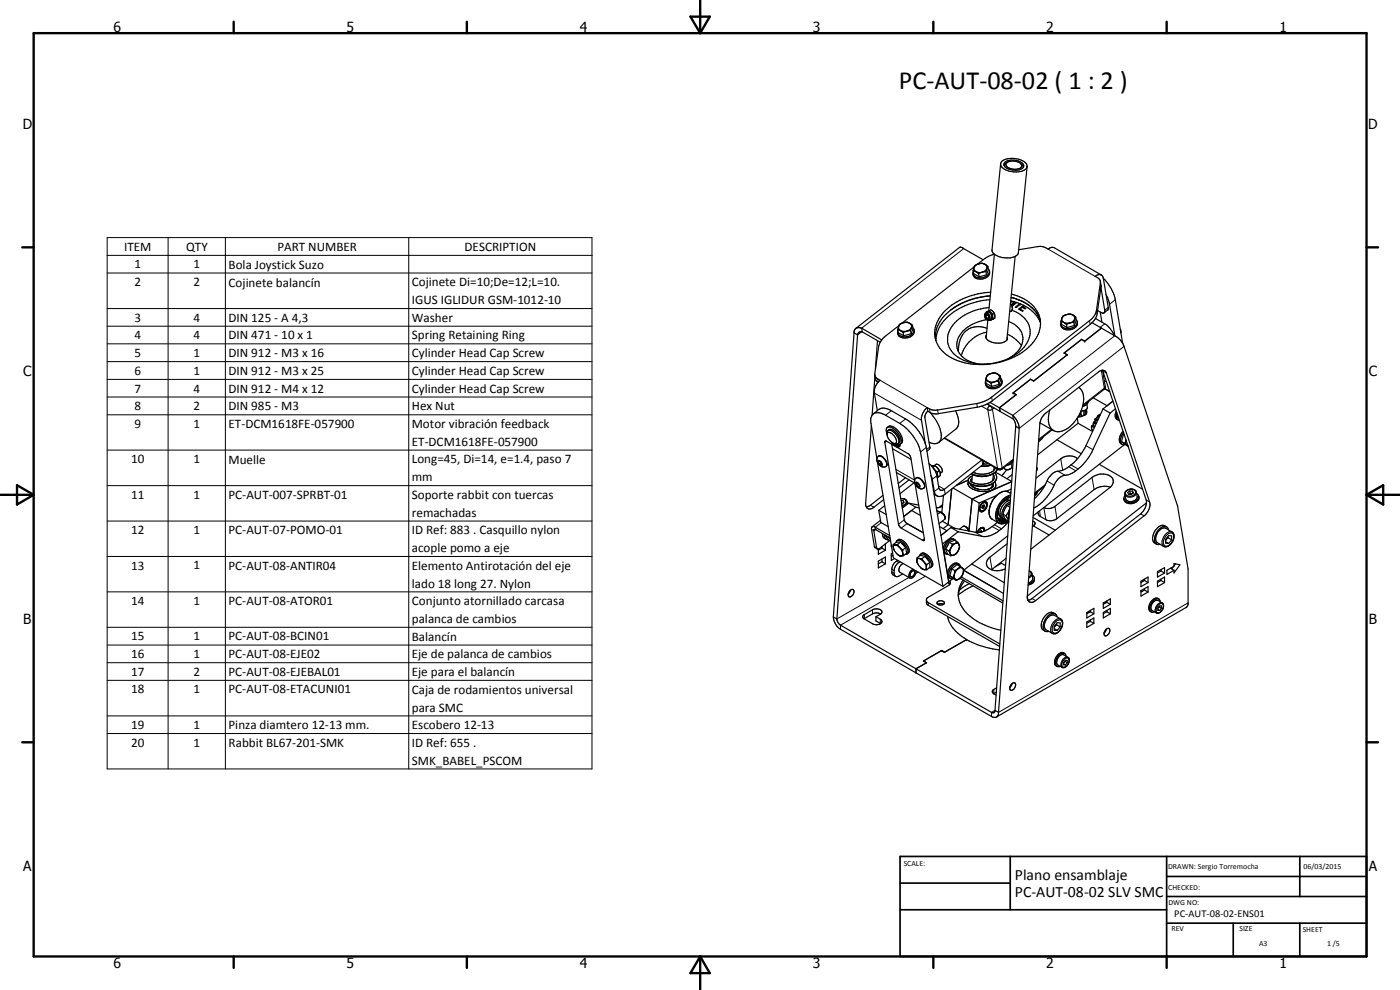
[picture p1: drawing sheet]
<svg xmlns="http://www.w3.org/2000/svg" width="420mm" height="297mm" viewBox="0 0 420 297" stroke-linecap="round" stroke-linejoin="round" font-family="sans-serif">
<defs><g id="words">
<text font-size="7.9" x="269.7" y="26.8">PC-AUT-08-02 ( 1 : 2 )</text>
<g font-size="4.7">
<text x="304.6" y="263.9">Plano ensamblaje</text>
<text x="304.6" y="269.3">PC-AUT-08-02 SLV SMC</text>
</g>
<g font-size="4.2">
<text x="34" y="9.6">6</text>
<text x="104" y="9.6">5</text>
<text x="174" y="9.6">4</text>
<text x="244" y="9.6">3</text>
<text x="314" y="9.6">2</text>
<text x="384" y="9.6">1</text>
<text x="6.8" y="38.7">D</text>
<text x="410.6" y="38.7">D</text>
<text x="7" y="112.9">C</text>
<text x="410.8" y="112.9">C</text>
<text x="7" y="187.1">B</text>
<text x="410.8" y="187.1">B</text>
<text x="7" y="261.4">A</text>
<text x="410.8" y="261.4">A</text>
<text x="34" y="290.4">6</text>
<text x="104" y="290.4">5</text>
<text x="174" y="290.4">4</text>
<text x="244" y="290.4">3</text>
<text x="314" y="290.4">2</text>
<text x="384" y="290.4">1</text>
</g>
<g font-size="3.9">
<text x="37.2" y="75.2">ITEM</text>
<text x="55.9" y="75.3">QTY</text>
<text x="83.3" y="75.2">PART NUMBER</text>
<text x="139.4" y="75.3">DESCRIPTION</text>
<text x="40.3" y="80.6">1</text>
<text x="58.1" y="80.6">1</text>
<text x="68.6" y="80.6">Bola Joystick Suzo</text>
<text x="40.3" y="85.9">2</text>
<text x="58.1" y="85.9">2</text>
<text x="68.6" y="86">Cojinete balancín</text>
<text x="123.6" y="85.9">Cojinete Di=10;De=12;L=10.</text>
<text x="123.6" y="91.2">IGUS IGLIDUR GSM-1012-10</text>
<text x="40.3" y="96.5">3</text>
<text x="40.3" y="101.8">4</text>
<text x="58.1" y="96.5">4</text>
<text x="58.1" y="101.8">4</text>
<text x="68.6" y="96.5">DIN 125 - A 4,3</text>
<text x="68.6" y="101.8">DIN 471 - 10 x 1</text>
<text x="123.6" y="96.6">Washer</text>
<text x="123.6" y="101.8">Spring Retaining Ring</text>
<text x="40.3" y="107.1">5</text>
<text x="58.1" y="107.1">1</text>
<text x="68.6" y="107.1">DIN 912 - M3 x 16</text>
<text x="123.6" y="107.2">Cylinder Head Cap Screw</text>
<text x="40.3" y="112.4">6</text>
<text x="58.1" y="112.4">1</text>
<text x="68.6" y="112.4">DIN 912 - M3 x 25</text>
<text x="123.6" y="112.5">Cylinder Head Cap Screw</text>
<text x="40.3" y="117.8">7</text>
<text x="58.1" y="117.8">4</text>
<text x="68.6" y="117.8">DIN 912 - M4 x 12</text>
<text x="123.6" y="117.8">Cylinder Head Cap Screw</text>
<text x="40.3" y="123.1">8</text>
<text x="58.1" y="123.1">2</text>
<text x="68.6" y="123.1">DIN 985 - M3</text>
<text x="123.6" y="123.1">Hex Nut</text>
<text x="40.3" y="128.4">9</text>
<text x="58.1" y="128.4">1</text>
<text x="68.6" y="128.4">ET-DCM1618FE-057900</text>
<text x="123.6" y="128.5">Motor vibración feedback</text>
<text x="123.6" y="133.8">ET-DCM1618FE-057900</text>
<text x="39.4" y="139">10</text>
<text x="58.1" y="139">1</text>
<text x="68.6" y="139.1">Muelle</text>
<text x="123.6" y="139.1">Long=45, Di=14, e=1.4, paso 7</text>
<text x="39.4" y="149.6">11</text>
<text x="58.1" y="149.6">1</text>
<text x="68.6" y="149.6">PC-AUT-007-SPRBT-01</text>
<text x="123.6" y="144.4">mm</text>
<text x="123.6" y="149.7">Soporte rabbit con tuercas</text>
<text x="123.6" y="155">remachadas</text>
<text x="39.4" y="160.3">12</text>
<text x="58.1" y="160.3">1</text>
<text x="68.6" y="160.3">PC-AUT-07-POMO-01</text>
<text x="123.6" y="160.3">ID Ref: 883 . Casquillo nylon</text>
<text x="123.6" y="165.7">acople pomo a eje</text>
<text x="39.4" y="170.9">13</text>
<text x="58.1" y="170.9">1</text>
<text x="68.6" y="170.9">PC-AUT-08-ANTIR04</text>
<text x="123.6" y="171">Elemento Antirotación del eje</text>
<text x="123.6" y="176.3">lado 18 long 27. Nylon</text>
<text x="39.4" y="181.5">14</text>
<text x="58.1" y="181.5">1</text>
<text x="68.6" y="181.5">PC-AUT-08-ATOR01</text>
<text x="123.6" y="181.6">Conjunto atornillado carcasa</text>
<text x="123.6" y="186.9">palanca de cambios</text>
<text x="39.4" y="192.2">15</text>
<text x="39.4" y="197.5">16</text>
<text x="58.1" y="192.2">1</text>
<text x="58.1" y="197.4">1</text>
<text x="68.6" y="192.2">PC-AUT-08-BCIN01</text>
<text x="68.6" y="197.5">PC-AUT-08-EJE02</text>
<text x="123.6" y="192.2">Balancín</text>
<text x="123.6" y="197.5">Eje de palanca de cambios</text>
<text x="39.4" y="202.7">17</text>
<text x="58.1" y="202.8">2</text>
<text x="68.6" y="202.8">PC-AUT-08-EJEBAL01</text>
<text x="123.6" y="202.9">Eje para el balancín</text>
<text x="39.4" y="208.1">18</text>
<text x="58.1" y="208.1">1</text>
<text x="68.6" y="208.1">PC-AUT-08-ETACUNI01</text>
<text x="123.6" y="208.2">Caja de rodamientos universal</text>
<text x="123.6" y="213.5">para SMC</text>
<text x="39.4" y="218.7">19</text>
<text x="58.1" y="218.7">1</text>
<text x="68.6" y="218.8">Pinza diamtero 12-13 mm.</text>
<text x="123.6" y="218.8">Escobero 12-13</text>
<text x="39.4" y="224">20</text>
<text x="58.1" y="224">1</text>
<text x="68.6" y="224.1">Rabbit BL67-201-SMK</text>
<text x="123.6" y="224.1">ID Ref: 655 .</text>
<text x="123.6" y="229.4">SMK_BABEL_PSCOM</text>
</g>
<text font-size="3.1" x="352.4" y="275.2">PC-AUT-08-02-ENS01</text>
<g font-size="2.4">
<text x="271.2" y="259.7">SCALE:</text>
<text x="350.6" y="260.8">DRAWN: Sergio Torremocha</text>
<text x="391.2" y="260.6">06/03/2015</text>
<text x="350.6" y="267">CHECKED:</text>
<text x="350.6" y="271.4">DWG NO:</text>
<text x="351.6" y="279.3">REV</text>
<text x="372" y="279.4">SIZE</text>
<text x="391" y="279.6">SHEET</text>
<text x="377.9" y="283.8">A3</text>
<text x="398.3" y="283.8">1 /5</text>
</g>
</g></defs>
<g fill="none" stroke="#000" stroke-width=".35">
<path d="M300.3 49.1l-2.6 25.9a2.8 2.8 0 0 0 2.9 2.2 5.2 5.2 0 0 0 4.9-1l2.8-26.2M300.6 48.4a6 6 0 0 1 7.5 1 1.46 1.46 0 0 1-1.2 1.9 6.2 6.2 0 0 1-6.4-1.4l-.2-.8zM301.5 48.8a4.4 4.4 0 0 1 5.7 .6 1.23 1.23 0 0 1-1.4 1.6 4.3 4.3 0 0 1-4.5-1.4zM302 49a3.5 3.5 0 0 1 4.4 .1l.1 .2a1.18 1.18 0 0 1-1.5 1.5 3 3 0 0 1-3.1-1.4zM302.4 48.6l-.6 .4-.5 .7M306.3 49.1l.6 .6 .2 .5M293.7 79.2a2.05 2.05 0 0 0-1.7 2M293.7 79.2l1.1-.2 .8 .3M293.7 79.2l-1.3 .8M294.5 79l-.8 .2M294.8 79l.8 .3M295.1 77.9l-6.1-3.5-1-.2-31.2 24.4"/>
<path d="M295.6 79.3l.9 .6M295.6 79.3l.5 .4 .1 .6M296.5 79.9l-.3 .5M296.5 79.9l.1 1-.5 1.6M298.4 76.2l-2.3 1-2.8 2.1M298.4 76.3l-1.7 17M304.7 76.9l-2.5 25.2M305.8 74.9l6.4-1 1 .2 1.3 .6 1.2-.5 .5 .1 14.3 8.2M256.3 99.9l1.1 .6M256.3 99.9l-6.2 85.2M258.6 98.5a1.47 1.47 0 0 0-1.6-.1 1.47 1.47 0 0 0-.7 1.5M258.6 98.5l.2 1.1"/>
<path d="M258.6 98.5l6 3.5M258.8 99.6a1.06 1.06 0 0 0-1.4 .9M258.8 99.6l5.3 3.1M269.4 98.8l.6 .3M269.4 98.8l.2 1 1.6 1M269.7 98.2l.3 .8M269.7 98.1l-.3 .7M269.7 97.9v.3M269.8 97.7l-4.4 3.4-.7 .8M269.8 97.7l-.1 .2M270 99.1l.2 .1M270.2 99.2l.8 .6"/>
<path d="M271 99.8l.2 1M271.1 96.8l-.6 .3-.7 .6M271.1 96.8l1.1-.2 1.2 .7M271.1 96.8h1.3l1 .5M271.1 96.8a1.44 1.44 0 0 0-1.4 1.1M273.3 99.2l-2.3 .6M273.3 99.2l.2 .9M273.4 97.3l.4 .3M273.4 97.3l.1 1M273.5 98.3l-.2 .9M273.5 98.3a2.51 2.51 0 0 1-3.3 .9M273.8 97.6l-.3 .7"/>
<path d="M273.8 97.6l.2 1-.5 1.5M274 98.3a1.44 1.44 0 0 1-.8 2.4 2.49 2.49 0 0 1-3.8-1.1l.1-.5M274.3 99a2.23 2.23 0 0 1-2.7 2.4 1.87 1.87 0 0 1-2.2-1.6M286 92.6a10.5 10.5 0 0 0-5.3 9.1M289.8 90.5l-3.8 2.1M289.8 90.5l-3.9 2.1M292 82.1v.4M292 81.2l.9 .3M292 81.2l.2 .9 1.7 1M292.4 80l-21.7 16.9M292.4 80l-.1 .7 .6 .8M292.9 81.5l.8 .6"/>
<path d="M293.4 89.3l-3.6 1.2M293.4 89.3l-1.8 .5M293.7 82.1l.2 1M295.8 93.9a1.18 1.18 0 0 1 1.8 .5 1.18 1.18 0 0 1-.9 1.7M295.8 93.9a1.32 1.32 0 0 0 .6 2.2M295.9 94.4a.7 .7 0 0 1 .8 .4 .7 .7 0 0 1-.3 .9l-.6-.7zM295.9 81.5l-2.2 .6M295.9 81.5l.2 1M296 94.4a.58 .58 0 0 1 .7 .4 .58 .58 0 0 1-.4 .7l-.4-.5zM296 93.9a1.31 1.31 0 0 1 .7 2.2M296 93.9h-.2M296.1 82.5l-2.2 .6"/>
<path d="M296.1 95.9a10.7 10.7 0 0 0-8.7 6 5.2 5.2 0 0 0 3.2 6.3l2.6 .9M296.1 99.7a10.2 10.2 0 0 0-7.6 7M296.2 80.6a2.54 2.54 0 0 1-3.3 .9M296.2 80.6l-.3 .9M296.2 98.5a6 6 0 0 0-8.5 5.2l-.1 1.8M296.2 80.4v.2M296.4 96.1h.3M296.4 96.1l-.5 5.3M296.6 80.6a2.02 2.02 0 0 1 0 2.2 2.02 2.02 0 0 1-2 .9 1.89 1.89 0 0 1-2-.3 1.89 1.89 0 0 1-.5-2M296.7 93.3l-.7 .3v.3M296.8 92.3a14.5 14.5 0 0 0-11.8 6.8 6.4 6.4 0 0 0 3.6 8.7 16.7 16.7 0 0 0 19.2-4.2 6.3 6.3 0 0 0-2.1-9.6l-2-.9M296.9 96l.2 .1"/>
<path d="M296.9 93.2l.5-.2 1 1M296.9 93.2l1 1M296.9 93.2l-.2 .1M297 81.3a2.79 2.79 0 0 1-2.1 2.1 2.79 2.79 0 0 1-2.8-1M297.1 89.9a19.6 19.6 0 0 0-14.8 7.7l-1.2 2.6-.2 2M297.2 88.8l-3.8 .5M297.3 87.7a20.2 20.2 0 0 0-15.1 7.3 8.1 8.1 0 0 0 3.3 12.4 21.3 21.3 0 0 0 24.5-4.5 9.2 9.2 0 0 0 2.3-5.9M297.6 95.9l-.5 .2M297.7 95.8l-.1 .1M297.9 94.2l.1 1.3 .1 .2 .4-.2M298.1 95.7l-.3 .1M298.4 94l.1 1.5"/>
<path d="M298.4 94l-.5 .2M298.5 95.5l-1.4 .6M302.7 96.5a5.3 5.3 0 0 1 3.7 7.4 9.5 9.5 0 0 1-3.6 3.6M303.2 91.1l.6 .9-.1 1.1M303.3 90.3l.9 .2M303.4 89.3a10.9 10.9 0 0 1 8.8 7.1M303.5 90.3l-.2 .2M303.6 88.2a11.1 11.1 0 0 1 8.4 6.9l.2 1.3M303.7 93.1l-.7 .5M303.8 90.4l-.5 .4M304.1 91.3v.3M304.2 90.5l3 1.1"/>
<path d="M304.2 90.5l-.5 1.1 .2 .1 1.2-.9M304.4 90.6l-.5 1.1M304.4 90.6l-.3 .7M304.9 90.7l-.8 .6M306.1 91.1l-1.4 1.1 .3 .1 1.3-1.1M306.1 92.7l.1 .3M306.2 92.8l-.2 .1M307 92l.8 .5-.2 .2-.8-.5-.7 .5M307 92l.1 .4M307 92.1l-.1 .1M307.2 91.6l-1.5 1.2 1.2 .6 .1-.2-.9-.5M307.2 91.6a10.1 10.1 0 0 1 5.1 5.4"/>
<path d="M307.4 91.7l-.4 .3M312.2 96.4l.1 .6M318.4 96.4l.8 .3M318.4 96.4l.2 .9 1.6 1M318.7 95.5l.1 .9 .4 .3M318.7 95.5l-.3 .9M319.2 96.7l.9 .3 1-.1M319.2 96.7l.9 .6M320.1 94.4l1.1-.2 .8 .3M320.1 94.4l1-.1 .9 .2M320.1 94.4l-1.1 .4-.3 .7M320.1 94.4l-.9 .4-.5 .7"/>
<path d="M320.1 97.3l.1 1M321.1 96.9l-1 .4M322 94.5l.2 .2M322.2 94.7l.7 .5M322.2 94.7l.4 .6-.1 .5M322.3 96.7l-1.2 .2M322.3 96.7l.1 1M322.4 97.7l-2.2 .6M322.5 95.8l-.2 .9M322.5 95.8l-.7 .8-.7 .3M322.9 95.2l-.4 .6M322.9 95.2l.1 .9-.6 1.6"/>
<path d="M323 95.9a1.73 1.73 0 0 1-1.5 2.6 2.03 2.03 0 0 1-3.1-1.6l.1-.3M323.3 96.5a2.47 2.47 0 0 1-3.4 2.4 1.76 1.76 0 0 1-1.6-1.6M327.7 96.8l2.8 1.6M328.7 95.5l3.5 2.1a7.3 7.3 0 0 1 2.1 3M329.4 93.2l1.2 .7h.8M330.2 93.6l.5 3M330.2 84.5l.2 1.5-1.2 8.5-1.2 2.1-30.2 23.7-1.5 .9M330.4 86.2l1.2 7.1-.2 .6M330.5 98.4l-5 4M330.5 98.4v.1M331.1 83.5a1.35 1.35 0 0 0-1-1.1 1.35 1.35 0 0 0-1.4 .5l1.3 1 .3 .7-1.3 8.8-.5 1.3-1.1 1.2-29.8 23.3-1.5 .9-3 1-11.7 1.9h-1.5l-1.7-.7M331.1 83.5l1.5 9-.1 .5-1.1 .9"/>
<path d="M331.1 83.5a12.9 12.9 0 0 1 3.5 5.9l2.3 13.6M331.9 88.4l1 2.4 1.7 10M336.2 98.7l.2 1.2M257.4 100.5l-6.2 85.2M262.5 112.6l.3 1.3 .7 .8M262.6 112.8l-.9 11.7M263.3 102.2l-.6 8.6M264.7 101.9l-.9 1.7-1.3 8.5a1.92 1.92 0 0 0 1.6 2 4.3 4.3 0 0 0-1.7 3.8l.9 5.3M273.5 100.1l-2.3 .7M295.8 114.3a1.9 1.9 0 0 0 2.7 1.9 2.62 2.62 0 0 0 2.2-1.7M295.8 114l.8 .4M295.8 114l.1 1 1.7 1"/>
<path d="M295.9 101.4a4.6 4.6 0 0 0 6.3 .6M296 100.5l-.1 .9M296.6 114.4l.9 .3 1-.1M296.6 114.4l.8 .6M297.4 115l.2 1M297.5 112.1a1.79 1.79 0 0 1 1.9 .1M297.5 112.1l1-.2 .9 .3M297.5 112.1a1.29 1.29 0 0 0-1.4 .8 1.29 1.29 0 0 0 .5 1.5M297.5 112.1a2.1 2.1 0 0 0-1.7 1.9M298.5 114.6l-1.1 .4M299.4 112.2l.8 .6M299.4 112.2l.4 .4 .1 .9"/>
<path d="M299.6 114.4l-1.1 .2M299.6 114.4l.2 1M299.8 115.4l-2.2 .6M299.9 113.5l-.5 .6-.9 .5M299.9 113.5l-.3 .9M300.2 112.8l-.3 .7M300.2 112.8l.2 1-.6 1.6M300.3 113.5a1.74 1.74 0 0 1-.5 2.7 2.97 2.97 0 0 1-3.8-.4l-.3-.8M300.6 114.2l.1 .4M302.2 101.2v.8M302.3 100.2l2.7 1.7 1.5 1.8M305 118.4h.1"/>
<path d="M305 118.4l-5.1 3.9M305 118.4l-5 3.9M309.3 113.8l.9 .5M309.3 113.8h.1M309.3 113.8l-5.3 4.1 1 .5M310.2 114.3l-.9-.5-5.2 4.1M310.2 114.3h.1M319.4 105.9l.9 .6-10.1 7.8M319.4 105.9v.1M320.2 106.5h.1M320.2 106.5l-10 7.8M323.7 116.2a4.2 4.2 0 0 1 1.4 4.7 10.8 10.8 0 0 1-6.8 8.6 2.97 2.97 0 0 1-3.6-3.1v-1.6l.4-1.8"/>
<path d="M324.6 101.8l-5.2 4.1 .8 .6M324.6 101.8l.9 .6 5.1-3.9 4.6 2.6 1.8 1.9M324.6 101.8l-5.2 4.1M328.1 119.4l4.2 2.4 1.7-1.4-3 2.3M331 111.3h-.1M331.4 114.2l.7 .4M331.5 116.6l1.5 .9M337 103l16.4 48.7 3.2 19-.1 10.8-.6 .8-56.9 32.8M261.5 127.7l-1.7 23.3a1.4 1.4 0 0 0 .7 1.7 1.4 1.4 0 0 0 1.8-.5l2.9-2.3M262.1 124.2l1.7-1.4a3.5 3.5 0 0 1 3.7 .4 20.6 20.6 0 0 1 7 4.7l1.3 1.6a12.1 12.1 0 0 1 2.2 4.7l6.7 40.4M263.2 137.6l-1.8-10.6a2.32 2.32 0 0 1 .6-2.8 2.32 2.32 0 0 1 2.9 0l5.1 2.8a14.4 14.4 0 0 1 6.3 8.6l6.7 40.3M263.3 138.7l4.8 28.7 14.9 8.5"/>
<path d="M263.4 137.1l.2-.2a1.51 1.51 0 0 1 2 .9 1.42 1.42 0 0 1 .2 2.2 2.09 2.09 0 0 1-2.1-.7 2.09 2.09 0 0 1-.3-2.2zM263.6 138.6l.2-.3 .5 .3 .3 .6-.2 .3-.5-.3M263.6 138.6l.3 .6M263.9 138.3l-.3 .3M264.3 138.6l.1 .3M264.4 138.9l-.5 .3M264.4 138.9h.1M266.2 130.3a.68 .68 0 0 1 .6-.6 .68 .68 0 0 1 .7 .3 2.34 2.34 0 0 1 1.3 3 2.92 2.92 0 0 1-2.6-2.5v-.9a1.04 1.04 0 0 1 1-.6 1.04 1.04 0 0 1 .9 .6 3.1 3.1 0 0 1 1.5 3.5l-.7 .2 .5 .6-.1-.5-1-.3M266.3 128.3a2.03 2.03 0 0 1 2.3 .7 4.2 4.2 0 0 1 1.8 4.1l-.4 .2M266.3 128.3l-.3 .6 .2 1.3M266.3 128.3a2.09 2.09 0 0 1 3.1 .8 4.1 4.1 0 0 1 1.3 3.7l-.5 .5M266.5 129.2l.6-.4a4.2 4.2 0 0 1 3 3.3l-.2 .7-.4 .3"/>
<path d="M267.6 133.3l3.8 22.8 .8 1 4.9 2.8M267.6 132.7l.4 .6 .6 .5M267.8 134.6l5.6 3.2M267.9 132.9l.2 .3 .3 .1v-.2M268.5 133.1l.1 .7M268.8 133.2l.1 .8 .6 .2 .2-.2v-.5l.3-.2M268.8 133.6l-.2 .2M270 133.3l.1 .5-.4 .4M278.2 122.3l.3 1.1M278.2 122.3a4.5 4.5 0 0 0-1.6 3.8l1.1 7.1M278.5 123.4l-.8 1.1-.1 .8 1.5 9-.2 .6-.7 .5M278.8 132.7a2.69 2.69 0 0 0 3 0"/>
<path d="M279.2 123.8a11.3 11.3 0 0 1 3.2 7.8l-.6 1.1M280.4 139.7l.6-.4a2 2 0 0 1 1.6 2.3l-.4 .4M280.4 139.7h-.8M280.4 139.7h.2M280.6 139.7l.6 .6M280.6 139.7l-.6 .5M283.4 131.5l16.4 9.5 .9-.2 3.4-2.7M286.8 123.2a5.9 5.9 0 0 1 .5 5l-5.6 4.6M294.7 138l-11.3 8.8a.93 .93 0 0 1-.9 .3 .93 .93 0 0 1-.7-.7l-.6-3.7a6.5 6.5 0 0 0-2.4-3.6M295.1 138.3l.1 .7-.3 .4-11.2 8.9a1.8 1.8 0 0 1-1.9 .7 1.8 1.8 0 0 1-1.4-1.5l-1-4.8M296.3 121.2l3.8 2.2M296.3 121.2l-3 1-12.1 2-1.8-.2-.9-.6"/>
<path d="M296.6 139.1l-1.5 .2M297.1 120.7l2.8 1.6M297.4 139.6l-3.1 .4M299.9 122.3l.2 1.1M300 122.3l.1 1.1M300 122.3l3.9 2.3M300.1 123.4h.1M300.1 123.4l4 2.3M303.6 139l.1 .9a1.21 1.21 0 0 1-1.6 1M303.7 138.4l-.1 .1M303.9 138.3a1.72 1.72 0 0 1-1.7 1.3M303.9 124.6l.2 1.1"/>
<path d="M303.9 124.6l1.4 1.8 .6 2.1M304.1 125.7l.6 1.3 .1 .9M304.8 127.9l-6.2 85.2M304.8 127.9l1.1 .6M305.9 128.5l-6.2 85.2M312.1 126.9l4.1 2.3M313.1 131l-1.4 1.6M313.3 124.5l16.3-12.9a1.37 1.37 0 0 1 2.4 .3l13 38.7a4.2 4.2 0 0 1-1.6 4.2l-32.6 25.4a1.41 1.41 0 0 1-1.8 .4 1.41 1.41 0 0 1-.7-1.6l3.8-51.8 .4-1.5zM315.8 128.9l-4.1 3.2M317.2 132l7.3 4.1M323.3 125.5l.2 1.5M323.4 137.7a4 4 0 0 0-5.1 0l-7.4 5.8"/>
<path d="M323.5 127l-12.1 9.4M323.5 127l4.4 2.5M324.1 124.1v.6l-.6 .5M324.4 123.4l.3 1.6M324.5 123.2h.8M324.7 125l-1 .1M324.9 121.8l6.6-5.1 .2-.6-.8-5 13.1 38.9a4.6 4.6 0 0 1-1.7 4.2l-32.6 25.4-1.2 .5-.2-1.1M325.2 123.2l.5-.1 .1 1.1-.2 .3-.6 .2M325.3 123.2v1.3l-.6 .5M326 122.9a1.2 1.2 0 0 1-.5 1.7M326 122.9l-.7 .3M326.2 121.3l-1.3 .6"/>
<path d="M326.2 121.3l.1 1.1-.3 .5M326.3 120.8h.1M326.5 120.6l-.3 .7M327.6 128.3l.3-.3 .5 .3M328.6 128l-.7-.3a.99 .99 0 0 0 .1 1.5M328.6 125.7h1M328.6 125.7v.7M329 127h-.4l-.9 .8M329.1 126.8l-.7-.2-.3 .8M329.4 126.2l-.4-.1-.7 .6M329.6 124.7l-.3 .5M329.9 139.3l13 7.5"/>
<path d="M329.9 125.1l-.6 .1-.7 .5M330.1 124.6l-.5 .1M330.3 124.3l-.8 .4M331 122.7l-5.1 11a13.8 13.8 0 0 1-7.9 7.7 4.7 4.7 0 0 0-4.1 3.6l-1.5 2.5-1.9 2.1M331 122.7l2.2 1.3M333.2 124l-5.2 10.9a14.6 14.6 0 0 1-7.5 7.6 4.7 4.7 0 0 0-4.5 3.7 13.6 13.6 0 0 1-5.8 6.2M334.8 122.6l-1.6 1.4M335 123.3a1.75 1.75 0 0 0 .6 2.7M335.2 123.9a1.57 1.57 0 0 0 .7 2.2M335.4 125.2l.3 .2M335.4 125.2l.3 .3M335.5 124.8l-.1 .4"/>
<path d="M336.6 132.5l.9 .6M336.6 132.5l1 .8M336.8 133.3l.6 .1M337 129.4a2.83 2.83 0 0 0-.6 3.7l.4 .2M337.1 130.4l.4 .2M337.1 130.4l-.5 2.1M337.2 129.8a2.41 2.41 0 0 0-.4 3.5M337.3 130.3l-.2 .1M337.4 133.4l-27.3 21.4M337.5 133.1l.5 .3M337.5 133.1l.4-1 .1 1.3M337.6 133.3l-.2 .1"/>
<path d="M337.6 133.3l.9 .6M338 133.4l.3 .2M338.3 133.6l.2 .3M338.3 133.6l.2 .1M261.7 158.1l-.2 .5 .9 5.4 .9 .7M261.7 158.1h.8l4.5 2.6M263.7 153.1l.7 3.7 2.2 1.2M263.7 153.1l2.3 1.3M264.2 156.1l-2.5 2M265 148.6l-3.8 3-1.2 .5M265.5 151.7l-1.8 1.4M269 141.8l5.5 3.1"/>
<path d="M270.3 149.6a1.57 1.57 0 0 1 2.1 1.7M270.4 150.2h.7M270.5 150.9l.5 .1M271.1 150.2l.2 .5-.7 .5M271.1 150.2l.1 .6M271.8 143.3l-2.2 1.8M272.3 150.9l.2 .2M272.7 151l3 .6M272.7 151l2.1 1.2M272.7 151l-1.9 1.4M272.8 144l-3 2.3M274.4 144.8l-4.3 3.4"/>
<path d="M274.5 144.2l-1.2-7-.5-.9-6.7-3.9h-.5l-.1 .2 4.2 24.9 .8 1 6.8 3.7 .1-.4-2.8-16.5M274.7 143.6a1.15 1.15 0 0 1 2 .5 1.81 1.81 0 0 1 .6 2.3 2.03 2.03 0 0 1-2.3-.5 2.03 2.03 0 0 1-.3-2.3zM274.8 152.2l1.1 .2M274.8 152.2l-3.6 2.8 2.4-1.8 2.7 1.5M274.9 145.1l.3 .6M274.9 145.1l.3-.3 .5 .4M275.2 144.9l-.3 .2M275.6 145.2v.1M275.6 145.3l-.4 .4M275.6 145.3l.1 .1M275.7 145.2l.2 .6-.2 .2-.5-.3M279.9 140.2h.1"/>
<path d="M280 140.2l1.3 1.4M280.3 148.3l.9 .5M281.1 140.1l.7 .9M281.2 153.4l1.4 .3M281.3 141.6l.3 1.5M281.3 140.4l.3 .4M281.6 143.1l-.3 .1M281.8 141l.4 1M281.8 141l.1 .2-.6 .4M282 158l2.2 1.3-1.8 1.4 3-2.4M282.2 142v.7l-.6 .4M282.4 153.8a1.62 1.62 0 0 1 1.2 1.2v.7l-1.8 1.4"/>
<path d="M282.6 153.9l-.4-.1-.9 .5M282.6 153.9l.7 .7 .4 .8M282.8 156.4l3.7 2.1M282.9 151.9l-1.9 .5M282.9 151.4l-1.2 .9M283.2 148.6l-.6 5.3M285.4 158.3l7.7 1.5 .9-.1M285.4 158.3l2.2 1.3M285.6 146.7l-1 10.7-1.6 1.2M286 146.4l5.7 3.3M287.6 159.6l-4.7 3.6 1.8 11.4M287.9 158.8l1.1-.9a1.69 1.69 0 0 1 1.7 1.4"/>
<path d="M289.4 157.9a1.68 1.68 0 0 1 1.3 1.4M290.6 144.1l-3.5 1.5M290.6 144.4l-.1 .5M291.2 145.2a2.89 2.89 0 0 0 2.4 1.6M291.3 144.3h.1M291.5 145.4l.7 .8 1.4 .6M291.7 143.6l-.4 .4v.3M291.7 149.7l-.9 9.6M291.7 149.7l2.2 1.2M291.8 142.9h-.2a1.2 1.2 0 0 0-1 1 1.2 1.2 0 0 0 .6 1.3M291.8 142.4l-.2 2.2M293.9 150.9l-.9 8.9"/>
<path d="M293.9 152.6l.2 .4 .3 .2M294.1 159.7l.2-.3 .4 .2-.2-.3-.5 .4M294.6 151.3l.6-.5h.5a1.52 1.52 0 0 1 .1 1.6 1.52 1.52 0 0 1-1.5 .8l-.2-.6zM294.6 151a.95 .95 0 0 1 1.6-.1 2.12 2.12 0 0 1-1.9 2.6l-.3-.3-.1-.8zM294.7 152.2l.1 .4 .4-.2M294.8 158.5a1.87 1.87 0 0 0-1.4 1.3M294.8 158.5l.3 .1 .2 .8M294.8 158.5h-.6M294.8 158.5l.2 .1M294.8 152.1l-.1 .1M294.8 152.1l.4 .3M295 150.7l.8 .1"/>
<path d="M295.5 151.8l-.2-.3-.4 .2-.2 .5M295.5 151.8l-.4-.2-.3 .5M295.5 151.8l-.3 .6M295.5 159.3a.86 .86 0 0 0-.5-1.1 .86 .86 0 0 0-1.1 .5l-.6 1.1M297.8 145.4a1.67 1.67 0 0 1-1.9 1.5h-.3M297.8 145.2v.8M298 143.9l.1 .2M298.1 144.1l-1.7 .9-1.3 .3-2.5-.3-1.2-.7M298.1 142.4l.3 1-.3 .7M298.1 142.1l-.2 2.1M298.1 145.4a1.6 1.6 0 0 1-1.7 1.5l-1.3 .1-1.5-.2M298.4 140.1l-.2 1.1"/>
<path d="M298.5 144.6l.4 .7-.1 .7M298.6 141.8a2.3 2.3 0 0 1-1.3 3.7l-2.1 .5h-1.4l-1.2-.2-1.4-.6M298.7 140.3a3.4 3.4 0 0 1-3.5 2l-1.4-.1-1.7-.5M298.7 141.6l4.9 2.8M299 148.7l-5.1 2.2M299.3 156.7a10.5 10.5 0 0 1-5.3 3M299.3 154.6l.2 1.2 .6 .7M299.3 154.3h.5M299.3 140.7a5 5 0 0 1-5.3 2.2l-1.2-.2-1.3-.5M299.4 155.2a1.51 1.51 0 0 0 2.4 .8M299.5 153.2l.1 .3M299.6 153.7l-.3 .5"/>
<path d="M300 156.4l.6 .2M300.1 156.5l.5 .1M300.1 156.5l.3 .1M300.4 151.4a2.95 2.95 0 0 0-.1 3.8l-.5 .6M300.4 151.4l-1 2.1v1.7M300.5 155.3l-.3 .1M300.5 155.4l.8 .4M300.6 151l-.2 .4M301 154.3l.8 1.7M301 154.3l.9 .5M301.2 155.7l-.6 .3-.7-.1M301.2 140.3l.9 .6"/>
<path d="M301.3 156.6h-.4M301.5 150.3l-.3 .1M301.9 154.8l.8 1.7-.9-.5M302 149.7l-.3 .5M302 140.9h.2M302.1 156.1l-1.5 .4M302.1 149.6l.2 .4M302.1 140.9l-1.5 1.8M302.2 156.2l-.9 .4h-.7M302.2 151.7l-.7 1.2-.5 1.4M302.2 151.7l.9 .4M302.3 156.2l-.7 .3"/>
<path d="M302.9 153.7l-.3 1.2 .2 .8M303 152.7l-1.1 2.1M303.1 150.2a1.56 1.56 0 0 0-2 .3l-.5 .5M303.1 151.1l-.9 .6M303.1 150.2h.1a3.9 3.9 0 0 0-2.8 5l.7 .5M303.1 140.7l-.9 .2M303.2 150.6a4.1 4.1 0 0 0-2.3 4.9l.9 .5M303.3 149.3l-1.1 .2M303.3 149.1l-1.4 .6-1.3 1.3M303.3 148.1a3 3 0 0 0-4.4 .8 5.5 5.5 0 0 0-1.5 6.6l2.8 1.6h1.1l1.4-.6a10.3 10.3 0 0 1-7.5 4.5l-7.6-1.4M303.4 147.6l-.2 .4M303.4 146.8l-1.4 .6"/>
<path d="M303.6 144.5l-11.9 5.2M303.7 142.4l-1.5 1.2M309.9 157.6l5 2.9M309.9 157.5l.3 .2M310 156.3a.74 .74 0 0 1 .6 .7 .74 .74 0 0 1-.5 .8M310 155.3l6.7 3.8M311.1 148v.3l-.6 .4 .2-.1M311.1 140.2l.2 .4-.2 .8M311.4 147.5l-.3 .5-.6 .3M313.3 152.3l1.6 .3 1.4-.5 11.4-8.8a4.3 4.3 0 0 1 6.3 .6l.1 .9-.3 .7-.7 .8-23.7 18.5M313.4 146l-2.9 2.2M313.7 145.5l-3.1 2.4"/>
<path d="M333.2 146.2a5.2 5.2 0 0 0-4.8 .7l-11.2 8.7a3.3 3.3 0 0 1-3.3 .3l-2-1.2-.4-1M339 147.3l-.6 .4 .3 .6 .8 .1 .6-.5-.2-.5M339 147.3l.9 .1M339 147.3l.2 .7M339.2 148l-.3 .3M339.2 148l.6 .1M339.9 147.4l.1 .6M341.1 148.1a1.22 1.22 0 0 1 .7 1.1 1.22 1.22 0 0 1-.7 1.1 2.26 2.26 0 0 1-3.8-.9l.3-.7M341.7 148.9a2.03 2.03 0 0 1-2.2 2.2 1.76 1.76 0 0 1-2.2-1.5M344.1 150.9l-35.8 27.9M347.6 159.5l1-.9 .8-.2 2.3 1.2a1.78 1.78 0 0 1 .5 2.1l-.6 1.2a2.07 2.07 0 0 1-2.4 1.1l-1.9-1.2-.4-.5v-1.2zM350.1 158.1a2.04 2.04 0 0 0-3.2 .9 3 3 0 0 0-.4 3.9l.6 .3"/>
<path d="M350.7 159a1.25 1.25 0 0 0-.8-1 1.25 1.25 0 0 0-1.3 .2 3.8 3.8 0 0 0-1.7 5l.7 .2 .6-.1M255.1 177.2a.64 .64 0 0 1 .9-.3 .64 .64 0 0 1 .3 .9 1.14 1.14 0 0 1-1.7 1.1v-.8zM255.2 177.1l-.7 1.1M263.6 168.4l2.1-1.3v2.1l-2.1 1.2zM263.6 164.7v1.6l2.1-1.2M264.7 168.6l-1.1 .6M264.7 164v.5M264.7 167.7v.9M264.7 164.5l-1.1 .6M264.7 164.5l1 .6M264.7 168.6l1 .6M264.8 160.1l.1 .6a1.5 1.5 0 0 0 1.1 1.1"/>
<path d="M265.4 160.4l.1 .9 .5 .5M265.7 163.2v1.9M265.7 160.6l1 1.5 .6 .2M266 161.8l.7 .2M266.6 161.1l.6 .7M267 162.2l-3.4 2.5M267.2 161.4l-4.4-2.5h-.5l.8 5.5 .5 .3M267.5 163.5l.1 .5M267.5 166.7l.2 .1M267.9 165.9l-.4 .2v2l1-.5M268 166.6l-.5 .3M268.1 163.4h1.3"/>
<path d="M268.1 164.1l.2-.5a2.7 2.7 0 0 1 2.4 1.2l.2 .2M268.1 163.4l.1 1.2M268.1 164.1l.1 .5M268.2 164.6l1.1 1.6M268.2 164.6l.1 .5M269.2 162.2a1.84 1.84 0 0 1 2.7 .9 2.33 2.33 0 0 1 .7 2.8l-.3 .3M269.2 162.2a2.39 2.39 0 0 1 2.7 1.6 1.83 1.83 0 0 1 .2 2.4l-.4 .1M269.2 162.2l-.3 .5M269.3 166.2l.7 .6M269.3 166.3l.7 .5M269.4 163.4l.4 .7M269.4 168.1a2.92 2.92 0 0 0-1.7 2.4v1.6l1.1 .8"/>
<path d="M270 166.8h.4M270 164.3l.9 1.7M270.2 168.5a3.2 3.2 0 0 0-1.5 4.4l.8 .1 1.4-.8M270.3 162.6l-1.3 .1-.9 .7M270.3 162.6l1.5 1.7M270.3 162.6l-.9 .8M270.6 166.8h-.2M270.7 163.1l.9 .9M270.9 166l.1 .2M270.9 165v1M271 166.2l.2 .5M271 166.2l-.4 .6"/>
<path d="M271.1 169.1a1.83 1.83 0 0 0-1 2.6l3 1.7M271.2 166.7l-.6 .1M271.8 164.3l.3 1.7-.9 .7M271.8 164.3l-.9 .7M273.5 171.6l.3-.3a.48 .48 0 0 1 .7 .1 .48 .48 0 0 1 0 .6l-.2 .5a.59 .59 0 0 1-.6 .5 .59 .59 0 0 1-.6-.5zM274.1 170.8a1.81 1.81 0 0 0-1 2.6M274.9 171.2a1.93 1.93 0 0 1-1.8 2.2M275.2 168a.78 .78 0 0 1 1.4-.1 2.46 2.46 0 0 1 1.2 2.9l-.3 .1M275.2 168.4l.2 .8M275.3 167.3a2.98 2.98 0 0 0 2.9 3.6M275.3 167.3l1.4 .3M276 166.8a.91 .91 0 0 1 .8-.7 .91 .91 0 0 1 .9 .4 3.2 3.2 0 0 1 1.7 3.7l-.5 .1"/>
<path d="M276.3 166.3l.5-.4a3.5 3.5 0 0 1 3 3.9l-.5 .4M276.4 170.4l1.1 .5M276.7 167.6l1.5 1.8M277.6 166.9l-1.4-.3-.9 .7M277.6 166.9l1.4 1.8M277.6 166.9l-.9 .7M277.9 167.3l.9 1M278.2 169.4v1.5M279 168.7v1.5l-.8 .7M279 168.7l-.8 .7M283.8 164.8l.6 1.4 .9 .6M283.8 164.8l1 .5"/>
<path d="M284.4 174.8l.7 .5M284.5 163.4l-.2 .6M284.7 174.6l-1.7 1.3M284.8 165.3l.2 .4a.96 .96 0 0 0 .7 .9 .96 .96 0 0 0 1.1-.4M284.9 162.7l-1.1 2.1M284.9 162.7l.9 .6M285 174.4l.2 .6-.2 .4-6.8 4.1-.2 1.5 .2 .4 21.8 12.6M285.1 172.8l.9 .5M285.1 172.8l1 .8M285.4 164.4a2.53 2.53 0 0 0-.1 2.4M285.4 164.4l-.6 .9M285.6 170.7l.9 .5"/>
<path d="M285.6 170.7l-.5 2.1M285.8 163.3l-.4 1.1M285.9 173.7l-1.2 .9M286 173.3l1.1 .9M286.1 173.6l1 .6M286.4 172.3a1.14 1.14 0 0 0 .6 1.6h.5M286.4 172.3l-.4 1M286.5 161.9a2.05 2.05 0 0 0-2.9 1.4 1.84 1.84 0 0 0 .4 2.9M286.5 166.4l-1.2 .4M286.5 171.2l-.1 1.1M286.7 163l-.9 .3M286.7 163l-1.3 1.4"/>
<path d="M286.7 163h.7l.3 .2M286.9 162.3a1.44 1.44 0 0 0-2.5 .4 2.72 2.72 0 0 0-.4 3.5l.6 .2M287.4 162.7l-.7 .3M287.4 162.7l.3 .6M287.4 162.7l-.9-.6-1.6 .6M287.5 170.6l-.7 .8-.4 .9M287.5 170.6l-1 .6M287.6 165.2l-.7 1M287.6 165.2l-1 1.2M287.7 169.2a1.85 1.85 0 0 0-2.7 1.1 2.38 2.38 0 0 0-.1 3.1l.3 .2M287.7 163.2l.2 .8M287.7 163.3l.3 .7"/>
<path d="M287.8 164.7l-.2 .5M287.9 164l-.1 .6M287.9 177l-.3 1.8M288 164l-.4 1.2M288 173.6l-.4 .3M288 173.6l-.9 .6M288.1 173.5l12.8 7.4M288.2 170l.6 .4M288.2 170l-.7 .6M288.2 170l-1-.6-1.6 1.3M288.2 170a1.13 1.13 0 0 0-.8-.9 1.13 1.13 0 0 0-1.2 .4 2.92 2.92 0 0 0-1 4l.9 .1M288.5 173.1l12.5 7.2"/>
<path d="M288.5 173.1l-.5 .5M288.6 172.8l-.6 .8M288.7 172.9l-.2 .2M288.8 170.4l-.6-.1-.7 .3M288.8 170.4l.4 .7M288.8 170.4l.3 .6v.9M289 174a7.5 7.5 0 0 0 1.5 10.4 21.4 21.4 0 0 0 9.9 4.7M289.1 171.9l-.4 1M289.1 171.9l-.5 .9M289.2 171.1l9.8 5.7M289.2 171.1l11.9 7M289.2 171.1l-.1 .8"/>
<path d="M289.5 174.3l-1.6 2.7M290.9 175.1l-3 1.9M291.6 169.2l9.8 5.6M292 175.8l-2.4 1.2-2 1.5M301.8 169.7l-1.2-.7-1.9 1.1M301.9 167.6l-4.3 3.3M302.2 163.2l-5.1 4a2.11 2.11 0 0 0-1 2.3 2.11 2.11 0 0 0 2 1.6 5.7 5.7 0 0 0 3.6-.4M302.4 160.8l-13.2 10.3M308.9 171.3l.7 .6 .3 1.6a1.43 1.43 0 0 1-1.3 1.4M309.8 172.6a1.33 1.33 0 0 1 .6 1.4 1.33 1.33 0 0 1-1.1 1l-.7 .3M310.4 173.4a1.84 1.84 0 0 1-1.8 2.2M342.4 177.2v1.7l2.1-1.3"/>
<path d="M342.4 174.4l2.1-1.3v1.7l-2.1 1.2zM342.4 177.2l2.1-1.2v1.6M342.4 177.2l.4 .2M342.4 177.3l.3 .2M342.8 174.2l.3 .2M343.5 177l1 .6M343.5 177l-1.1 .6M343.5 173.8v.4M343.5 176.6v.4M343.5 174.2l1 .6M343.5 174.2l-1.1 .6M347.4 174.4l2.1-1.3v1.7l-2.1 1.2z"/>
<path d="M347.4 171.5l2.1-1.2v1.6l-2.1 1.2zM347.8 179.7a1.95 1.95 0 0 0-2.7 1.4 1.58 1.58 0 0 0 .4 2.5M348.4 174.2l1.1 .6M348.4 174.2l-1 .6M348.4 170.9v.4M348.4 173.8v.4M348.4 171.3l1.1 .6M348.4 171.3l-1 .6M349.8 162.6l.9 .5M350.5 161l.1 .3M350.6 161.3l-.8 .8M350.6 161.3l1 .7"/>
<path d="M351.3 170.5l1 .6M351.6 162v-1.2l-.9-.1-.9 1.1v1.2l.9 .1M351.6 162l-.9 1.1M352.2 169.9l-.5 .8M352.3 169.9l-2.1 1.2v1.2l2.1-1.2M352.3 169.9v-.8l1.8 .4-1.8 2.4v-.8M352.8 169.2l-.5 .6M250.1 185.1l1.1 .6M250.1 185.1a4.8 4.8 0 0 0 2.2 3.7l22.6 13.1M251.2 185.7l.3 1.1 .8 .8 45.5 26.3 .5-.1 .3-.7M262.9 185l1.3-.7a.85 .85 0 0 0 .4-1.1 .85 .85 0 0 0-1-.4h-1.5l-2.7 1.6a.68 .68 0 0 0-.5 .7 .68 .68 0 0 0 .5 .6l2.5 1.5a2.48 2.48 0 0 0 2.4-.1M262.9 185l1.6 1.1a.7 .7 0 0 1-.2 1"/>
<path d="M262.9 185v1.3l1.4 .8M264.3 184.2l-1-.3-1.2 .2-2.8 1.6M277.1 198.3l.9 .6-3.1 1.8M277.2 198.3l.9 .5-3.2 1.9M277.2 198.3v.1M278 180.1l.6 .7 21.4 12.4M281.3 180.6a1.15 1.15 0 0 1 1.2-.4 1.15 1.15 0 0 1 .9 .9l-.5 .4a1.54 1.54 0 0 1-1.7-.4zM281.5 181.3l.6-.2 1.1 .2M282.6 195.2l-5.5 3.1M282.6 195.2l.9 .5M282.6 195.2v.2M284.4 185a10.7 10.7 0 0 0 5.7 6.9"/>
<path d="M290.1 191.9l-6.7 3.8-.9-.5-5.3 3.1M290.1 191.9a25.4 25.4 0 0 0 9.8 3.1M314.5 185.3l.5-.5a1.26 1.26 0 0 1 1.4-.2l1.9 1.1a2.59 2.59 0 0 1-.3 3.5l-.3 .3a1.68 1.68 0 0 1-1.9 .5l-1.9-1.1a2.44 2.44 0 0 1 .3-3.3zM316.4 188.6l.9 .5M316.7 184.2a2.58 2.58 0 0 0-3.1 1.9 2.3 2.3 0 0 0 .3 3.4l.8-.1M316.7 184.2l.5 .9M316.7 184.2a2.12 2.12 0 0 0-3.3 .9 3.1 3.1 0 0 0-.5 3.8l.7 .5M317.1 187.1v.4M317.1 187.5l-.7 .7M317.1 187.5l1.1 .6M318 196.8l1.1-.4 1.4 .8a1.7 1.7 0 0 1-.2 2.5l-.7 .5-.6 .1-1.6-.8a2.02 2.02 0 0 1 .6-2.7zM318.2 188.1v-1.2l-.9-.1-.9 1.1v1.2h.9"/>
<path d="M318.2 188.1l-.9 1M319.2 199.2l.6 .3M319.5 196a1.79 1.79 0 0 0-2.6 1.1 1.86 1.86 0 0 0 .3 2.8M319.6 198.3v.1M319.6 198.4l-.4 .4M319.6 198.4l.7 .4M319.9 196.9a1.08 1.08 0 0 0-.8-1 1.08 1.08 0 0 0-1.2 .6 2.88 2.88 0 0 0-.8 3.3l.3 .2 .8-.1M320.3 198.8v-.6l-.5-.1-.6 .7v.7h.6M320.3 198.8l-.5 .7M326.2 186.6l2.1-1.2v1.6l-2.1 1.3zM326.2 183.8l2.1-1.3v1.6l-2.1 1.3zM327.2 186.4l1.1 .6"/>
<path d="M327.2 186.4l-1 .6M327.2 183.1v.5M327.2 186v.4M327.2 183.6l1.1 .5M327.2 183.6l-1 .5M327.2 183.4l-1 .6M331.1 183.8l2.1-1.3v1.6l-2.1 1.3zM331.1 180.9l2.1-1.2v1.6l-2.1 1.2zM331.9 188.8a.6 .6 0 0 1 .6-.3 .6 .6 0 0 1 .6 .5 1.28 1.28 0 0 1-.4 1.3 1.28 1.28 0 0 1-1.3 .3v-.9zM332 188.8l-.6 1.1M332.2 183.6l1 .5M332.2 183.6l-1.1 .5"/>
<path d="M332.2 180.3v.4M332.2 183.1v.5M332.2 180.7l1 .6M332.2 180.7l-1.1 .6M332.2 180.6l-1.1 .5M346.2 180.5l.7-.4h.4l1.5 .8a1.99 1.99 0 0 1-1.6 3.1l-1.4-.8a1.83 1.83 0 0 1 .4-2.7zM347.5 182.9l.6 .3M347.8 182l.1 .1M347.9 182.1l-.4 .4M347.9 182.1l.7 .4M348.2 180.6v-.3a.88 .88 0 0 0-1.3-.6 2.92 2.92 0 0 0-1.5 3.8l.4 .2 .7-.1M348.6 182.5v-.7h-.5l-.6 .6v.7l.6 .1"/>
<path d="M348.6 182.5l-.5 .7M274.9 200.7v1.2M274.9 201.9l22.9 13.2h1.2M298.6 213.1l1.1 .6M299 207.6l-.8 .5M299.1 206.4l-.8 .4a.72 .72 0 0 0-.5 .7 .72 .72 0 0 0 .5 .7l.6 .4M299.7 213.7l-.2 .9-.5 .5M303.3 205.6l.2 .1M303.5 205.7l-.4 .5M303.5 205.4l.3-.4a.68 .68 0 0 1 1 .1 .68 .68 0 0 1-.1 .9 1.06 1.06 0 0 1-1.6 .9v-.8zM303.7 205.1l-.2 .6"/>
<circle cx="339.4" cy="148.7" r="1.93"/>
</g>
<g fill="none" stroke="#000" stroke-width=".3">
<path d="M32.2 71.3h145.5v159.4h-145.5zM32.2 76.6h145.5M50.4 71.3v159.4M67.6 71.3v159.4M122.7 71.3v159.4M289.2 74.6l-30.6 23.9M314.5 74.7l14.2 8.2M32.2 81.9h145.5M32.2 92.6h145.5M32.2 97.9h145.5M258.6 99.6l-1.2 .9M295.9 94.8a.4 .4 0 0 1 .3-.5 .4 .4 0 0 1 .5 .4 .44 .44 0 0 1 .1 .7 .44 .44 0 0 1-.7 0"/>
<path d="M303.2 91.2a1.46 1.46 0 0 1 .2 2.2M327 96.2l.2 1.1M329.1 93l.2 1.1M330.2 84.9l.2 1.1M331.5 97.2l-1.4 1M332.6 92.2l-1.1 .9M334.7 89.9l-1.7 1.4M32.2 103.2h145.5M32.2 108.5h145.5M32.2 113.8h145.5M32.2 119.1h145.5M262.4 117.9l14.2 8.2"/>
<path d="M263.4 113.7l.2 .9M264.1 114.1l14.1 8.2M297.6 119.2l.2 1.1M330.5 111.1l.9 5.4M331 111.3l1 .6M331.4 116.5l-.1 .3M331.4 116.5l-6.4 5M331.7 115.9l-.3 .6M334.5 100.8l-30.6 23.8M337.3 103.9l-31.4 24.6M32.2 124.5h145.5M32.2 135h145.5"/>
<path d="M263.5 138.2a1.17 1.17 0 0 1 1.2 1.5 1.25 1.25 0 0 1-1.2-1.5zM263.6 136.9a2.48 2.48 0 0 1 2.4 3M266 132.4l-.5 .4M267.5 123.2l-1.7 1.4M267.9 133.4l-.2 .2M270.1 133.5l-.4 .3M271.8 125.7l-1.8 1.3M278 134.2l-1.7 1.4M279 122.7l.1 1.1M279 134.1l-.9 .8M281.4 123l.2 1.1M283.5 131.4l15.9 9.1"/>
<path d="M293.1 121.1l.2 1.1M294.6 121.9l1.8 1M294.7 138l.2 1.4M296.2 121.2l.8 .5M296.4 122.9l3 17.6M297 121.7h.1M297 121.7l.8 1.1M297 121.7l-.5 .6-.1 .6M297.3 139.5l-2.8 .2M297.8 122.8l-.5 .3-.9-.2M297.8 122.8l3 17.6M298.4 122.4l-.6 .4"/>
<path d="M304.1 137.8l-3.3 2.6M315.5 128.8l-3.8 3M318.3 137.7l.6 3.4M321.4 139.5l2.1 1.2M325.9 133.7l2.1 1.2M328.6 127h.4M32.2 145.7h145.5M32.2 156.3h145.5M261.2 151.6l1.1 .6M261.6 158.8l.6 .5 .5-.4M264.4 156.8l-1.7 1.4 .1 .7M268.9 140.8l5.6 3.3"/>
<path d="M270.3 149.6a1.11 1.11 0 0 1 1.2 .1 1.11 1.11 0 0 1 .4 1.1l-.4 .6-.8 .3M271.4 156l-1.7 1.3M272.2 150.5a1.55 1.55 0 0 1-1.5 1.5M272.2 157.1l-1.7 1.4M274.8 144.8a1.07 1.07 0 0 1 1.1 1.4l-.7-.4-.4-.6zM274.9 143.4a2.43 2.43 0 0 1 2.4 3M281.1 153.1l.9 .5M281.2 142.7l-1.4 1.1M281.7 145.8l1.7 1 .3 1.5M281.8 146.4l-1.4 1.1-.2-.1M290.5 144.9l.1 .6M290.6 145.5l.3 .5"/>
<path d="M290.6 145.5l.3 .4M290.9 145.9l1 .8M291 146.1l1.2 .8M292 146.8l3 .7M292.5 147l.8 .2M292.6 159.7l2.1 1.2M294 147.4l1.8 .1M297.2 147.2l-1.5 .3M297.2 147.2l-1 .2M297.8 158l2.1 1.2M297.8 147l-.6 .2M298 145l.1 .4"/>
<path d="M298.5 157.4l2.1 1.3M298.6 146.4l-1.1 .7M298.7 146.2l-.7 .7M298.7 146.1l-.1 .2M298.8 146l-.1 .2M298.9 145.7l-.2 .4M299.1 143.4a3.9 3.9 0 0 1-4 2.4 5.9 5.9 0 0 1-4.2-1.1l-.3-.7M299.3 140.7a4.4 4.4 0 0 1-4 2.1l-2.1-.1-1.6-.7M299.4 140.5l.1 .3M300.8 140.4l-.1 .4M300.8 140.4l-.8 .3-.6-.2M302.6 147.6a3.2 3.2 0 0 0-3.9 1.5 5.8 5.8 0 0 0-1.3 6.3l.4 .4"/>
<path d="M303.3 148.5a6.7 6.7 0 0 0-4.4 7.5l.9 1M303.3 148.7a6.3 6.3 0 0 0-4 7.5 2.05 2.05 0 0 0 3.3 .2M312 153.3l.2 1.7M313.3 152.3l.6 3.6M314.2 144.3l2.1 1.3M316.6 151.9l.6 3.7M317.5 141.4l2.2 1.2M320.7 140l2.2 1.3M327.7 143.3l.7 3.6M338.2 147.2a1.54 1.54 0 0 1 2.6 .7 1.82 1.82 0 0 1-3 .3l.1-.6zM341 147.7a1.87 1.87 0 0 1-1.5 1.4 1.87 1.87 0 0 1-1.9-.8M342.3 154.2l1.1 .6"/>
<path d="M344 150l1 .6M351.7 159.6a2.37 2.37 0 0 0-2.5 1.6l-.5 1.7 .1 .5 .4 .6M32.2 167h145.5M32.2 177.6h145.5M262.4 164l.7 .4M267.5 166.7l.2 .1M267.7 170.8l.6 .4M267.7 171.6l.6 .4M269.1 168.4l.7 .4M272.8 173.3l-21.6 12.4M275.6 171.7l-.8 .4M277.4 161.7l-.6 .4"/>
<path d="M277.7 172.9l-25.4 14.7v1.2M284.6 174.7v.2M297.1 167.2l.6 3.6M308.9 171.4a.94 .94 0 0 1 .6 .9 .94 .94 0 0 1-.7 .8M309.7 172.2l-.1 .6-.9 .7M309.7 179.6l1.1 .6M349.8 160.9l1-.9a.88 .88 0 0 1 1.4 .7 3 3 0 0 1-2.4 3.2 1.91 1.91 0 0 1 0-3zM32.2 188.2h145.5M32.2 193.5h145.5M32.2 198.8h145.5M259.4 184.4v1.2M261.9 183v1.2"/>
<path d="M264.2 185.8v1.2M278.6 180.8v.8M316.6 186.7l.8-.6a1.08 1.08 0 0 1 1.3 .3 1.08 1.08 0 0 1 .1 1.3 2.42 2.42 0 0 1-2.5 2.2 2.25 2.25 0 0 1 .3-3.2zM318.3 185.7a2.7 2.7 0 0 0-2.9 2.6l-.1 1 .5 .7M319.4 197.9l.4-.4a.71 .71 0 0 1 .8 .1 .71 .71 0 0 1 .2 .8 1.53 1.53 0 0 1-2 1.6 2 2 0 0 1 .6-2.1zM320.5 197.2a1.77 1.77 0 0 0-2 1.7l-.1 .9 .4 .4M347.6 181.5l1-.4a1.4 1.4 0 0 1-.1 2.3 .84 .84 0 0 1-1.2 .4 .84 .84 0 0 1-.3-1.2zM348.8 180.9a1.99 1.99 0 0 0-1.8 3M356.6 180.9l-56.9 32.8M32.2 204.1h145.5M32.2 214.8h145.5M298.3 206.8v1.3"/>
<path d="M298.6 213.1l-1.1 .6v1.3M32.2 220.1h145.5"/>
</g>
<g fill="#000">
<circle cx="296.1" cy="95.4" r=".18"/>
<circle cx="306.3" cy="91.2" r=".18"/>
<circle cx="304.1" cy="117.9" r=".18"/>
<circle cx="325.5" cy="102.4" r=".18"/>
<circle cx="326.3" cy="120.8" r=".18"/>
<circle cx="337.9" cy="132.1" r=".18"/>
<circle cx="294.3" cy="159.4" r=".18"/>
<circle cx="295.1" cy="151.6" r=".18"/>
<circle cx="302.7" cy="156.5" r=".18"/>
<circle cx="290.1" cy="191.9" r=".18"/>
</g>
<g fill="none" stroke="#000" stroke-width=".71">
<path d="M10.1 9.9h400v277.1h-400zM70.1 6.5v3.4M140.1 6.5v3.4M207.2 5h5.8l-2.9 4.9zM210.1 0v9.9M280.1 6.5v3.4M350.1 6.5v3.4M6.7 74.2h3.4M410.1 74.2h3.5M.1 148.5h10M5.1 145.6l5 2.9-5 2.9zM410.1 148.5h10"/>
<path d="M410.1 148.5l5-2.9v5.8zM6.7 222.7h3.4M410.1 222.7h3.5M70.1 287v3.4M140.1 287v3.4M210.1 287v10M210.1 287l2.9 5h-5.8zM280.1 287v3.4M350.1 287v3.4"/>
</g>
<path d="M270.1 257h140v30h-140zM303.2 257v16M350.1 257v30M390.1 257v12M270.1 265h33.1M270.1 273h80M350.1 277h60M350.1 269h60M350.1 263h60M370.1 277v10M390.1 277v10" fill="none" stroke="#000" stroke-width=".51"/>
<use href="#words"/>
</svg>
